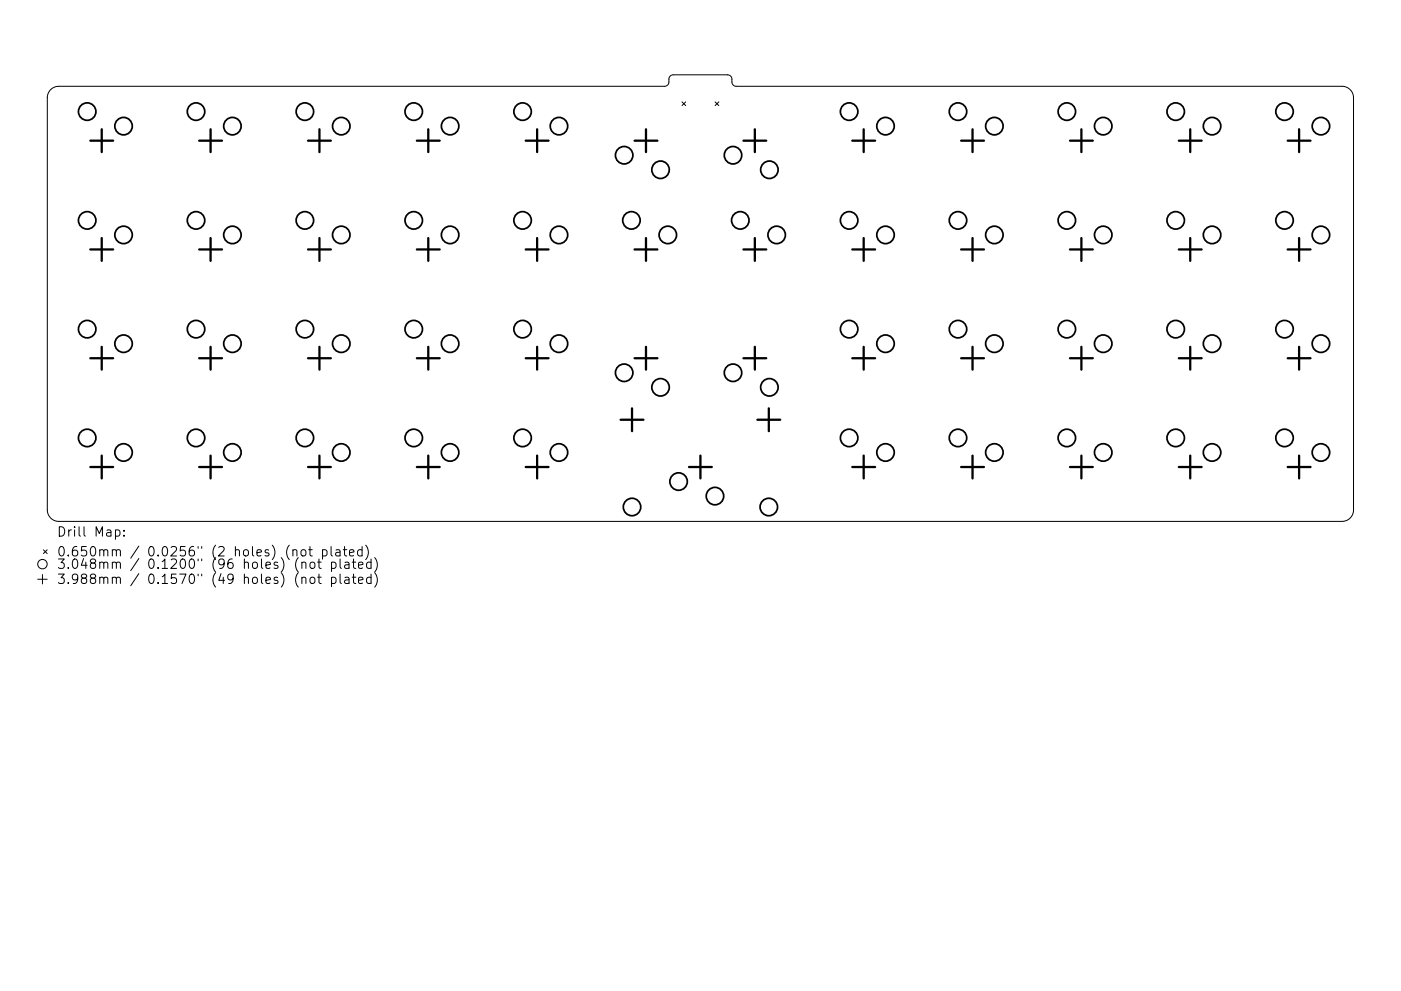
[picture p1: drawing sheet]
<svg xmlns="http://www.w3.org/2000/svg" width="297mm" height="210mm" viewBox="0 0 297 210" stroke-linecap="round" stroke-linejoin="round" font-family="sans-serif">
<defs><g id="words">
<g font-size="2.8">
<text x="12" y="113.9">Drill Map:</text>
<text x="12" y="118.1">0.650mm / 0.0256&quot; (2 holes) (not plated)</text>
<text x="12" y="120.7">3.048mm / 0.1200&quot; (96 holes) (not plated)</text>
<text x="12" y="123.9">3.988mm / 0.1570&quot; (49 holes) (not plated)</text>
</g>
</g></defs>
<g fill="none" stroke="#000" stroke-width=".21">
<path d="M10.7 19l.7-.5 1.1-.2h128.4a.91 .91 0 0 0 .9-.9v-.6a.91 .91 0 0 1 .9-.9h11.6a.91 .91 0 0 1 .9 .9v.6a.91 .91 0 0 0 .9 .9h128.4a2.43 2.43 0 0 1 2.5 2.4v87.5a2.43 2.43 0 0 1-2.5 2.4h-272a2.43 2.43 0 0 1-2.5-2.4v-87.5l.3-1zM144.6 21.6l.8 .8M145.4 21.6l-.8 .8M151.6 21.6l.8 .8M152.4 21.6l-.8 .8M9.2 116.7l.8 .7M10 116.7l-.8 .7M24.5 112.5l.6-.1 .3 .4v.6l-.2 .3h-.7M26.3 113.6v.2M26.3 112.5v.2M62.1 116.8a.5 .5 0 0 1 .9 .1v1.1M63.9 116.8a.54 .54 0 0 1 .5-.2 .54 .54 0 0 1 .5 .4v.6a.54 .54 0 0 1-.6 .4 .54 .54 0 0 1-.5-.4z"/>
<path d="M64 119.5a.5 .5 0 0 1 .9 0v1.1M65.4 116.6h.8M65.7 116v1.7l.1 .2 .4 .1M65.8 119.5a.54 .54 0 0 1 .5-.2 .54 .54 0 0 1 .5 .3l-.1 .8a.54 .54 0 0 1-.6 .2 .54 .54 0 0 1-.4-.4zM67.3 119.3h.8M67.6 118.6v1.7l.1 .2 .4 .1M68.4 116.7l.6-.1 .3 .4v.6l-.2 .3h-.7M68.4 116.6v2M70.2 116v1.7l.3 .3M70.3 119.4l.6-.1 .3 .3v.6l-.1 .3h-.8M70.3 119.3v2M71.2 116.7h.8l.1 1.3"/>
<path d="M72.1 117.1l-.7 .1a.39 .39 0 0 0-.3 .4 .39 .39 0 0 0 .3 .4l.7-.1M72.1 118.6v1.7l.3 .3M72.8 116.6h.7M73.1 116v1.7v.2l.4 .1M73.1 119.4h.8l.1 1.2M74 119.7l-.7 .1a.39 .39 0 0 0-.3 .4 .39 .39 0 0 0 .3 .4l.7-.1M74.1 117.3l1-.2-.1-.4-.6-.1-.3 .3 .1 1h.8M74.7 119.3h.7M75 118.6v1.7l.1 .2 .3 .1M76 119.9l1-.2-.1-.3-.6-.1-.3 .2 .1 1h.8M76.8 116.7l-.6-.1-.4 .4v.6l.2 .3h.8M76.8 116v2"/>
<path d="M77.5 115.7a2.29 2.29 0 0 1 0 3M78.7 119.4l-.6-.1-.4 .3v.6l.2 .3h.8M78.7 118.6v2M79.4 118.3a2.29 2.29 0 0 1 0 3.1M8 122.9h2M9 121.9v2M64 122.7a.5 .5 0 0 1 .9 0v1.1M65.8 122.7a.54 .54 0 0 1 .5-.2 .54 .54 0 0 1 .5 .3v.6a.54 .54 0 0 1-.6 .4 .54 .54 0 0 1-.5-.4zM67.3 122.5h.8M67.6 121.8v1.7l.1 .2 .4 .1M70.3 122.6l.6-.1 .3 .3v.6l-.1 .3h-.8M70.3 122.5v2"/>
<path d="M72.1 121.8v1.7l.3 .3M73.1 122.6h.8l.1 1.2M74 122.9l-.7 .1a.39 .39 0 0 0-.3 .4 .39 .39 0 0 0 .3 .4l.7-.1M74.7 122.5h.7M75 121.8v1.7l.1 .2 .3 .1M76 123.1l1-.2-.1-.3-.6-.1-.3 .2 .1 1h.8M78.7 122.6l-.6-.1-.4 .3v.6l.2 .3h.8M78.7 121.8v2M79.4 121.5a2.29 2.29 0 0 1 0 3.1"/>
<circle cx="9" cy="119.7" r="1"/>
</g>
<g fill="none" stroke="#000" stroke-width=".37">
<circle cx="18.5" cy="23.7" r="1.85"/>
<circle cx="26.2" cy="26.8" r="1.85"/>
<circle cx="41.6" cy="23.7" r="1.85"/>
<circle cx="49.3" cy="26.8" r="1.85"/>
<circle cx="64.6" cy="23.7" r="1.85"/>
<circle cx="72.4" cy="26.8" r="1.85"/>
<circle cx="87.7" cy="23.7" r="1.85"/>
<circle cx="95.4" cy="26.8" r="1.85"/>
<circle cx="110.8" cy="23.7" r="1.85"/>
<circle cx="118.5" cy="26.8" r="1.85"/>
<circle cx="132.3" cy="32.9" r="1.85"/>
<circle cx="140" cy="36" r="1.85"/>
<circle cx="155.4" cy="32.9" r="1.85"/>
<circle cx="163.1" cy="36" r="1.85"/>
<circle cx="180" cy="23.7" r="1.85"/>
<circle cx="187.7" cy="26.8" r="1.85"/>
<circle cx="203.1" cy="23.7" r="1.85"/>
<circle cx="210.8" cy="26.8" r="1.85"/>
<circle cx="226.2" cy="23.7" r="1.85"/>
<circle cx="233.9" cy="26.8" r="1.85"/>
<circle cx="249.3" cy="23.7" r="1.85"/>
<circle cx="257" cy="26.8" r="1.85"/>
<circle cx="272.3" cy="23.7" r="1.85"/>
<circle cx="280.1" cy="26.8" r="1.85"/>
<circle cx="18.5" cy="46.8" r="1.85"/>
<circle cx="26.2" cy="49.8" r="1.85"/>
<circle cx="41.6" cy="46.8" r="1.85"/>
<circle cx="49.3" cy="49.8" r="1.85"/>
<circle cx="64.6" cy="46.8" r="1.85"/>
<circle cx="72.4" cy="49.8" r="1.85"/>
<circle cx="87.7" cy="46.8" r="1.85"/>
<circle cx="95.4" cy="49.8" r="1.85"/>
<circle cx="110.8" cy="46.8" r="1.85"/>
<circle cx="118.5" cy="49.8" r="1.85"/>
<circle cx="133.9" cy="46.8" r="1.85"/>
<circle cx="141.6" cy="49.8" r="1.85"/>
<circle cx="157" cy="46.8" r="1.85"/>
<circle cx="164.7" cy="49.8" r="1.85"/>
<circle cx="180" cy="46.8" r="1.85"/>
<circle cx="187.7" cy="49.8" r="1.85"/>
<circle cx="203.1" cy="46.8" r="1.85"/>
<circle cx="210.8" cy="49.8" r="1.85"/>
<circle cx="226.2" cy="46.8" r="1.85"/>
<circle cx="233.9" cy="49.8" r="1.85"/>
<circle cx="249.3" cy="46.8" r="1.85"/>
<circle cx="257" cy="49.8" r="1.85"/>
<circle cx="272.3" cy="46.8" r="1.85"/>
<circle cx="280.1" cy="49.8" r="1.85"/>
<circle cx="18.5" cy="69.8" r="1.85"/>
<circle cx="26.2" cy="72.9" r="1.85"/>
<circle cx="41.6" cy="69.8" r="1.85"/>
<circle cx="49.3" cy="72.9" r="1.85"/>
<circle cx="64.6" cy="69.8" r="1.85"/>
<circle cx="72.4" cy="72.9" r="1.85"/>
<circle cx="87.7" cy="69.8" r="1.85"/>
<circle cx="95.4" cy="72.9" r="1.85"/>
<circle cx="110.8" cy="69.8" r="1.85"/>
<circle cx="118.5" cy="72.9" r="1.85"/>
<circle cx="132.3" cy="79.1" r="1.85"/>
<circle cx="155.4" cy="79.1" r="1.85"/>
<circle cx="180" cy="69.8" r="1.85"/>
<circle cx="187.7" cy="72.9" r="1.85"/>
<circle cx="203.1" cy="69.8" r="1.85"/>
<circle cx="210.8" cy="72.9" r="1.85"/>
<circle cx="226.2" cy="69.8" r="1.85"/>
<circle cx="233.9" cy="72.9" r="1.85"/>
<circle cx="249.3" cy="69.8" r="1.85"/>
<circle cx="257" cy="72.9" r="1.85"/>
<circle cx="272.3" cy="69.8" r="1.85"/>
<circle cx="280.1" cy="72.9" r="1.85"/>
<circle cx="18.5" cy="92.9" r="1.85"/>
<circle cx="26.2" cy="96" r="1.85"/>
<circle cx="41.6" cy="92.9" r="1.85"/>
<circle cx="49.3" cy="96" r="1.85"/>
<circle cx="64.6" cy="92.9" r="1.85"/>
<circle cx="72.4" cy="96" r="1.85"/>
<circle cx="87.7" cy="92.9" r="1.85"/>
<circle cx="95.4" cy="96" r="1.85"/>
<circle cx="110.8" cy="92.9" r="1.85"/>
<circle cx="118.5" cy="96" r="1.85"/>
<circle cx="140" cy="82.2" r="1.85"/>
<circle cx="163.1" cy="82.2" r="1.85"/>
<circle cx="180" cy="92.9" r="1.85"/>
<circle cx="187.7" cy="96" r="1.85"/>
<circle cx="203.1" cy="92.9" r="1.85"/>
<circle cx="210.8" cy="96" r="1.85"/>
<circle cx="226.2" cy="92.9" r="1.85"/>
<circle cx="233.9" cy="96" r="1.85"/>
<circle cx="249.3" cy="92.9" r="1.85"/>
<circle cx="257" cy="96" r="1.85"/>
<circle cx="272.3" cy="92.9" r="1.85"/>
<circle cx="280.1" cy="96" r="1.85"/>
<circle cx="134" cy="107.6" r="1.85"/>
<circle cx="143.9" cy="102.2" r="1.85"/>
<circle cx="151.6" cy="105.3" r="1.85"/>
<circle cx="163" cy="107.6" r="1.85"/>
</g>
<g fill="none" stroke="#000" stroke-width=".48">
<path d="M19.1 29.8h4.9M21.6 27.4v4.9M42.2 29.8h4.9M44.6 27.4v4.9M65.3 29.8h4.8M67.7 27.4v4.9M88.4 29.8h4.8M90.8 27.4v4.9M111.5 29.8h4.8M113.9 27.4v4.9M134.5 29.8h4.9M137 27.4v4.9"/>
<path d="M157.6 29.8h4.9M160 27.4v4.9M180.7 29.8h4.8M183.1 27.4v4.9M203.8 29.8h4.8M206.2 27.4v4.9M226.9 29.8h4.8M229.3 27.4v4.9M249.9 29.8h4.9M252.4 27.4v4.9M273 29.8h4.9M275.4 27.4v4.9"/>
<path d="M19.1 52.9h4.9M21.6 50.5v4.8M42.2 52.9h4.9M44.6 50.5v4.8M65.3 52.9h4.8M67.7 50.5v4.8M88.4 52.9h4.8M90.8 50.5v4.8M111.5 52.9h4.8M113.9 50.5v4.8M134.5 52.9h4.9M137 50.5v4.8"/>
<path d="M157.6 52.9h4.9M160 50.5v4.8M180.7 52.9h4.8M183.1 50.5v4.8M203.8 52.9h4.8M206.2 50.5v4.8M226.9 52.9h4.8M229.3 50.5v4.8M249.9 52.9h4.9M252.4 50.5v4.8M273 52.9h4.9M275.4 50.5v4.8"/>
<path d="M19.1 76h4.9M21.6 73.6v4.8M42.2 76h4.9M44.6 73.6v4.8M65.3 76h4.8M67.7 73.6v4.8M88.4 76h4.8M90.8 73.6v4.8M111.5 76h4.8M113.9 73.6v4.8M134.5 76h4.9M137 73.6v4.8"/>
<path d="M157.6 76h4.9M160 73.6v4.8M180.7 76h4.8M183.1 73.6v4.8M203.8 76h4.8M206.2 73.6v4.8M226.9 76h4.8M229.3 73.6v4.8M249.9 76h4.9M252.4 73.6v4.8M273 76h4.9M275.4 73.6v4.8"/>
<path d="M19.1 99.1h4.9M21.6 96.7v4.8M42.2 99.1h4.9M44.6 96.7v4.8M65.3 99.1h4.8M67.7 96.7v4.8M88.4 99.1h4.8M90.8 96.7v4.8M111.5 99.1h4.8M113.9 96.7v4.8M131.6 89.1h4.8M134 86.6v4.9"/>
<path d="M146.1 99.1h4.8M148.5 96.7v4.8M160.6 89.1h4.8M163 86.6v4.9M180.7 99.1h4.8M183.1 96.7v4.8M203.8 99.1h4.8M206.2 96.7v4.8M226.9 99.1h4.8M229.3 96.7v4.8M249.9 99.1h4.9M252.4 96.7v4.8"/>
<path d="M273 99.1h4.9M275.4 96.7v4.8"/>
</g>
<use href="#words"/>
</svg>
